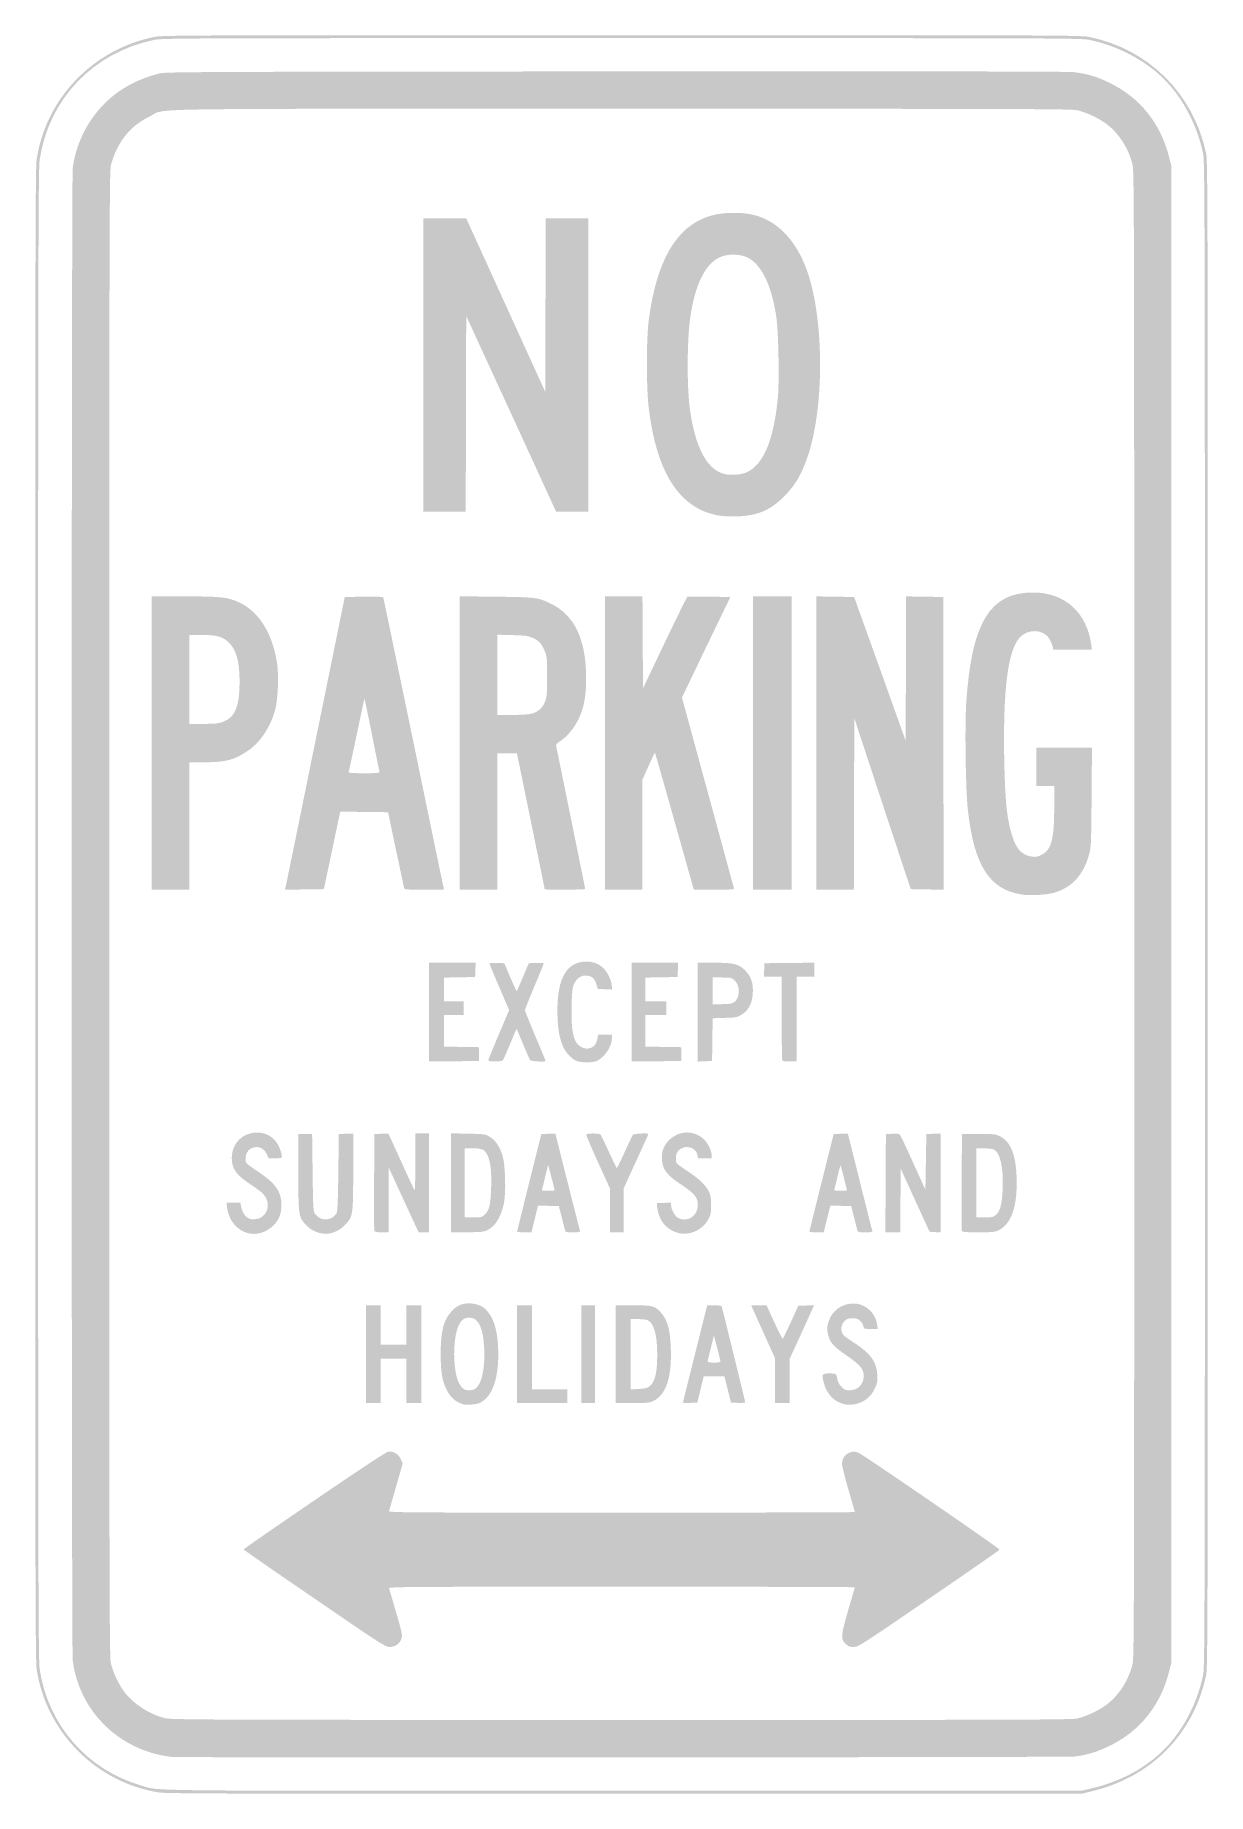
# Model space of a CAD drawing. Header units: inches. Extents: x -6 to 6, y -9 to 9.
import ezdxf

# ---------------------------------------------------------------- set-up
doc = ezdxf.new("R2010")
doc.units = ezdxf.units.IN
doc.header["$MEASUREMENT"] = 0

msp = doc.modelspace()

# ---------------------------------------------------------------- hatches: boundary and pattern name
h = msp.add_hatch(color=7)
edge = h.paths.add_edge_path()
edge.add_spline(control_points=[(-4.732, -8.984), (-5.375, -8.884), (-5.888, -8.367), (-5.985, -7.722), (-5.998, -7.633), (-6, -6.725), (-6, 0), (-6, 6.725), (-5.998, 7.633), (-5.985, 7.722), (-5.891, 8.348), (-5.41, 8.849), (-4.781, 8.977), (-4.696, 8.994), (-4.465, 8.995), (0, 8.995), (4.465, 8.995), (4.696, 8.994), (4.781, 8.977), (5.389, 8.853), (5.847, 8.398), (5.977, 7.788), (5.994, 7.705), (5.995, 7.398), (5.995, 0), (5.995, -7.398), (5.994, -7.705), (5.977, -7.788), (5.848, -8.391), (5.414, -8.83), (4.803, -8.973)], knot_values=[0, 0, 0, 0, 1, 1, 1, 2, 2, 2, 3, 3, 3, 4, 4, 4, 5, 5, 5, 6, 6, 6, 7, 7, 7, 8, 8, 8, 9, 9, 9, 10, 10, 10, 10], degree=3, periodic=0)
edge.add_line((4.803, -8.973), (4.712, -8.995))
edge.add_line((4.712, -8.995), (0.035, -8.996))
edge.add_spline(control_points=[(0.035, -8.996), (-3.925, -8.998), (-4.655, -8.996), (-4.732, -8.984)], knot_values=[0, 0, 0, 0, 1, 1, 1, 1], degree=3, periodic=0)
edge = h.paths.add_edge_path(flags=0)
edge.add_spline(control_points=[(4.803, -8.943), (5.066, -8.881), (5.29, -8.77), (5.48, -8.608), (5.704, -8.416), (5.877, -8.112), (5.946, -7.788), (5.964, -7.705), (5.965, -7.398), (5.965, 0), (5.965, 7.398), (5.964, 7.705), (5.946, 7.788), (5.877, 8.112), (5.704, 8.416), (5.48, 8.608), (5.284, 8.775), (5.039, 8.894), (4.781, 8.947), (4.696, 8.964), (4.465, 8.965), (0, 8.965), (-4.465, 8.965), (-4.696, 8.964), (-4.781, 8.947), (-5.404, 8.82), (-5.861, 8.343), (-5.954, 7.722), (-5.968, 7.633), (-5.97, 6.725), (-5.97, 0), (-5.97, -6.725), (-5.968, -7.633), (-5.954, -7.722), (-5.868, -8.296), (-5.467, -8.754), (-4.912, -8.914), (-4.712, -8.971), (-5.036, -8.968), (0.035, -8.966)], knot_values=[0, 0, 0, 0, 1, 1, 1, 2, 2, 2, 3, 3, 3, 4, 4, 4, 5, 5, 5, 6, 6, 6, 7, 7, 7, 8, 8, 8, 9, 9, 9, 10, 10, 10, 11, 11, 11, 12, 12, 12, 13, 13, 13, 13], degree=3, periodic=0)
edge.add_line((0.035, -8.966), (4.712, -8.964))
edge.add_line((4.712, -8.964), (4.803, -8.943))
h = msp.add_hatch(color=7)
edge = h.paths.add_edge_path()
edge.add_spline(control_points=[(-4.611, -8.62), (-5.139, -8.557), (-5.551, -8.153), (-5.616, -7.634), (-5.63, -7.518), (-5.63, 7.518), (-5.616, 7.634), (-5.585, 7.876), (-5.47, 8.113), (-5.298, 8.288), (-5.146, 8.442), (-4.963, 8.543), (-4.727, 8.604), (-4.667, 8.619), (-4.312, 8.621), (-0.066, 8.624), (3.035, 8.626), (4.56, 8.624), (4.621, 8.617), (4.761, 8.601), (4.863, 8.571), (4.995, 8.505), (5.303, 8.353), (5.511, 8.092), (5.598, 7.751)], knot_values=[0, 0, 0, 0, 1, 1, 1, 2, 2, 2, 3, 3, 3, 4, 4, 4, 5, 5, 5, 6, 6, 6, 7, 7, 7, 8, 8, 8, 8], degree=3, periodic=0)
edge.add_line((5.598, 7.751), (5.621, 7.662))
edge.add_line((5.621, 7.662), (5.621, 0))
edge.add_line((5.621, 0), (5.621, -7.662))
edge.add_line((5.621, -7.662), (5.598, -7.751))
edge.add_spline(control_points=[(5.598, -7.751), (5.511, -8.092), (5.303, -8.353), (4.995, -8.505), (4.869, -8.567), (4.767, -8.599), (4.636, -8.616), (4.566, -8.625), (-4.535, -8.629), (-4.611, -8.62)], knot_values=[0, 0, 0, 0, 1, 1, 1, 2, 2, 2, 3, 3, 3, 3], degree=3, periodic=0)
edge = h.paths.add_edge_path(flags=0)
edge.add_spline(control_points=[(4.658, -8.227), (4.748, -8.209), (4.893, -8.139), (4.972, -8.076), (5.088, -7.984), (5.183, -7.835), (5.222, -7.682), (5.242, -7.603), (5.242, -7.58), (5.242, 0), (5.242, 7.58), (5.242, 7.603), (5.222, 7.682), (5.183, 7.835), (5.088, 7.984), (4.972, 8.076), (4.893, 8.139), (4.748, 8.209), (4.658, 8.227), (4.593, 8.241), (4.034, 8.242), (-0.001, 8.242), (-5.138, 8.242), (-4.65, 8.25), (-4.823, 8.166), (-4.985, 8.088), (-5.096, 7.975), (-5.172, 7.813), (-5.193, 7.769), (-5.217, 7.7), (-5.226, 7.66), (-5.241, 7.593), (-5.242, 6.929), (-5.242, 0), (-5.242, -6.929), (-5.241, -7.593), (-5.226, -7.66), (-5.205, -7.753), (-5.147, -7.877), (-5.087, -7.956), (-4.994, -8.079), (-4.831, -8.184), (-4.675, -8.223), (-4.604, -8.24), (-4.393, -8.241), (-0.008, -8.242), (4.035, -8.242), (4.593, -8.241), (4.658, -8.227)], knot_values=[0, 0, 0, 0, 1, 1, 1, 2, 2, 2, 3, 3, 3, 4, 4, 4, 5, 5, 5, 6, 6, 6, 7, 7, 7, 8, 8, 8, 9, 9, 9, 10, 10, 10, 11, 11, 11, 12, 12, 12, 13, 13, 13, 14, 14, 14, 15, 15, 15, 16, 16, 16, 16], degree=3, periodic=0)
for points in [[(-2.03, 5.621), (-2.03, 7.121), (-1.811, 7.121), (-1.591, 7.121), (-1.187, 6.234), (-0.783, 5.347), (-0.78, 6.234), (-0.778, 7.121), (-0.561, 7.121), (-0.343, 7.121), (-0.343, 5.621), (-0.343, 4.121), (-0.508, 4.121), (-0.672, 4.121), (-1.131, 5.122), (-1.591, 6.122), (-1.593, 5.122), (-1.596, 4.121), (-1.813, 4.121), (-2.03, 4.121), (-2.03, 5.621)], [(1.343, 1.753), (1.343, 3.253), (1.54, 3.253), (1.737, 3.253), (1.737, 1.753), (1.737, 0.253), (1.54, 0.253), (1.343, 0.253), (1.343, 1.753)], [(1.99, 1.753), (1.99, 3.253), (2.183, 3.25), (2.377, 3.247), (2.641, 2.512), (2.904, 1.776), (2.907, 2.515), (2.909, 3.253), (3.099, 3.25), (3.288, 3.247), (3.29, 1.75), (3.293, 0.252), (3.124, 0.255), (2.956, 0.258), (2.667, 1.132), (2.379, 2.007), (2.376, 1.13), (2.374, 0.253), (2.182, 0.253), (1.99, 0.253), (1.99, 1.753)], [(-1.97, -1), (-1.97, -0.495), (-1.732, -0.495), (-1.494, -0.495), (-1.497, -0.568), (-1.5, -0.641), (-1.659, -0.644), (-1.818, -0.647), (-1.818, -0.768), (-1.818, -0.889), (-1.717, -0.889), (-1.616, -0.889), (-1.616, -0.96), (-1.616, -1.03), (-1.717, -1.03), (-1.818, -1.03), (-1.818, -1.192), (-1.818, -1.353), (-1.639, -1.356), (-1.46, -1.359), (-1.46, -1.429), (-1.46, -1.5), (-1.715, -1.503), (-1.97, -1.505), (-1.97, -1)], [(0.101, -1), (0.101, -0.495), (0.339, -0.495), (0.577, -0.495), (0.574, -0.568), (0.571, -0.641), (0.407, -0.644), (0.242, -0.647), (0.242, -0.768), (0.242, -0.889), (0.348, -0.889), (0.455, -0.889), (0.455, -0.96), (0.455, -1.03), (0.348, -1.03), (0.242, -1.03), (0.242, -1.192), (0.242, -1.353), (0.427, -1.356), (0.611, -1.359), (0.611, -1.429), (0.611, -1.5), (0.356, -1.503), (0.101, -1.505), (0.101, -1)], [(-2.616, -4.5), (-2.616, -4), (-2.54, -4), (-2.465, -4), (-2.465, -4.202), (-2.465, -4.404), (-2.333, -4.404), (-2.202, -4.404), (-2.202, -4.202), (-2.202, -4), (-2.126, -4), (-2.051, -4), (-2.051, -4.5), (-2.051, -5), (-2.126, -5), (-2.202, -5), (-2.202, -4.773), (-2.202, -4.545), (-2.333, -4.545), (-2.465, -4.545), (-2.465, -4.773), (-2.465, -5), (-2.54, -5), (-2.616, -5), (-2.616, -4.5)], [(-1.071, -4.5), (-1.071, -4), (-0.995, -4), (-0.919, -4), (-0.919, -4.429), (-0.919, -4.859), (-0.737, -4.859), (-0.556, -4.859), (-0.556, -4.929), (-0.556, -5), (-0.813, -5), (-1.071, -5), (-1.071, -4.5)], [(-0.414, -4.5), (-0.414, -4), (-0.343, -4), (-0.273, -4), (-0.273, -4.5), (-0.273, -5), (-0.343, -5), (-0.414, -5), (-0.414, -4.5)]]:
    msp.add_hatch(color=7).paths.add_polyline_path(points)
h = msp.add_hatch(color=7)
edge = h.paths.add_edge_path()
edge.add_spline(control_points=[(0.942, 4.091), (0.844, 4.117), (0.788, 4.142), (0.712, 4.196), (0.479, 4.363), (0.337, 4.684), (0.276, 5.182), (0.251, 5.389), (0.251, 5.877), (0.276, 6.076), (0.353, 6.679), (0.554, 7.03), (0.885, 7.14), (1.016, 7.184), (1.215, 7.19), (1.353, 7.155), (1.574, 7.1), (1.755, 6.925), (1.868, 6.657), (2.08, 6.158), (2.083, 5.121), (1.874, 4.608), (1.814, 4.46), (1.76, 4.376), (1.662, 4.277), (1.511, 4.125), (1.373, 4.071), (1.136, 4.071), (1.051, 4.072), (0.994, 4.077), (0.942, 4.091)], knot_values=[0, 0, 0, 0, 1, 1, 1, 2, 2, 2, 3, 3, 3, 4, 4, 4, 5, 5, 5, 6, 6, 6, 7, 7, 7, 8, 8, 8, 9, 9, 9, 10, 10, 10, 10], degree=3, periodic=0)
edge = h.paths.add_edge_path(flags=0)
edge.add_spline(control_points=[(1.289, 4.528), (1.455, 4.613), (1.556, 4.862), (1.597, 5.287), (1.613, 5.454), (1.603, 5.97), (1.581, 6.114), (1.531, 6.445), (1.427, 6.654), (1.28, 6.723), (1.205, 6.758), (1.078, 6.758), (1.003, 6.723), (0.854, 6.654), (0.751, 6.445), (0.702, 6.115), (0.668, 5.883), (0.665, 5.407), (0.697, 5.171), (0.747, 4.798), (0.862, 4.569), (1.027, 4.512), (1.101, 4.486), (1.222, 4.494), (1.289, 4.528)], knot_values=[0, 0, 0, 0, 1, 1, 1, 2, 2, 2, 3, 3, 3, 4, 4, 4, 5, 5, 5, 6, 6, 6, 7, 7, 7, 8, 8, 8, 8], degree=3, periodic=0)
h = msp.add_hatch(color=7)
edge = h.paths.add_edge_path()
edge.add_line((-4.808, 1.753), (-4.808, 3.253))
edge.add_line((-4.808, 3.253), (-4.471, 3.253))
edge.add_spline(control_points=[(-4.471, 3.253), (-4.087, 3.253), (-4.025, 3.245), (-3.902, 3.186), (-3.707, 3.092), (-3.569, 2.866), (-3.525, 2.565), (-3.507, 2.44), (-3.517, 2.2), (-3.544, 2.097), (-3.59, 1.924), (-3.691, 1.768), (-3.811, 1.683), (-3.955, 1.581), (-4.047, 1.556), (-4.269, 1.556)], knot_values=[0, 0, 0, 0, 1, 1, 1, 2, 2, 2, 3, 3, 3, 4, 4, 4, 5, 5, 5, 5], degree=3, periodic=0)
edge.add_line((-4.269, 1.556), (-4.424, 1.556))
edge.add_line((-4.424, 1.556), (-4.424, 0.904))
edge.add_line((-4.424, 0.904), (-4.424, 0.253))
edge.add_line((-4.424, 0.253), (-4.616, 0.253))
edge.add_line((-4.616, 0.253), (-4.808, 0.253))
edge.add_line((-4.808, 0.253), (-4.808, 1.753))
edge = h.paths.add_edge_path(flags=0)
edge.add_spline(control_points=[(-4.078, 1.97), (-3.955, 2.016), (-3.91, 2.124), (-3.909, 2.376), (-3.909, 2.594), (-3.943, 2.713), (-4.029, 2.79), (-4.087, 2.843), (-4.15, 2.859), (-4.3, 2.859)], knot_values=[0, 0, 0, 0, 1, 1, 1, 2, 2, 2, 3, 3, 3, 3], degree=3, periodic=0)
edge.add_line((-4.3, 2.859), (-4.424, 2.859))
edge.add_line((-4.424, 2.859), (-4.424, 2.404))
edge.add_line((-4.424, 2.404), (-4.424, 1.949))
edge.add_line((-4.424, 1.949), (-4.278, 1.949))
edge.add_spline(control_points=[(-4.278, 1.949), (-4.157, 1.949), (-4.123, 1.953), (-4.078, 1.97)], knot_values=[0, 0, 0, 0, 1, 1, 1, 1], degree=3, periodic=0)
h = msp.add_hatch(color=7)
edge = h.paths.add_edge_path()
edge.add_spline(control_points=[(-3.439, 0.277), (-3.435, 0.291), (-3.297, 0.965), (-3.133, 1.775)], knot_values=[0, 0, 0, 0, 1, 1, 1, 1], degree=3, periodic=0)
edge.add_line((-3.133, 1.775), (-2.833, 3.247))
edge.add_line((-2.833, 3.247), (-2.639, 3.25))
edge.add_spline(control_points=[(-2.639, 3.25), (-2.488, 3.252), (-2.443, 3.25), (-2.439, 3.24), (-2.436, 3.233), (-2.298, 2.568), (-2.131, 1.763), (-1.965, 0.957), (-1.826, 0.288), (-1.823, 0.275)], knot_values=[0, 0, 0, 0, 1, 1, 1, 2, 2, 2, 3, 3, 3, 3], degree=3, periodic=0)
edge.add_line((-1.823, 0.275), (-1.818, 0.253))
edge.add_line((-1.818, 0.253), (-2.02, 0.253))
edge.add_spline(control_points=[(-2.02, 0.253), (-2.221, 0.253), (-2.222, 0.253), (-2.227, 0.275), (-2.23, 0.288), (-2.268, 0.466), (-2.312, 0.672)], knot_values=[0, 0, 0, 0, 1, 1, 1, 2, 2, 2, 2], degree=3, periodic=0)
edge.add_line((-2.312, 0.672), (-2.39, 1.045))
edge.add_line((-2.39, 1.045), (-2.634, 1.048))
edge.add_line((-2.634, 1.048), (-2.878, 1.051))
edge.add_line((-2.878, 1.051), (-2.884, 1.028))
edge.add_spline(control_points=[(-2.884, 1.028), (-2.887, 1.015), (-2.925, 0.837), (-2.968, 0.631)], knot_values=[0, 0, 0, 0, 1, 1, 1, 1], degree=3, periodic=0)
edge.add_line((-2.968, 0.631), (-3.047, 0.258))
edge.add_line((-3.047, 0.258), (-3.246, 0.255))
edge.add_line((-3.246, 0.255), (-3.445, 0.252))
edge.add_line((-3.445, 0.252), (-3.439, 0.277))
edge = h.paths.add_edge_path(flags=0)
edge.add_spline(control_points=[(-2.479, 1.462), (-2.481, 1.472), (-2.517, 1.645), (-2.557, 1.848), (-2.597, 2.05), (-2.631, 2.212), (-2.633, 2.206), (-2.634, 2.201), (-2.67, 2.033), (-2.712, 1.833), (-2.754, 1.633), (-2.791, 1.464), (-2.793, 1.457), (-2.796, 1.447), (-2.76, 1.444), (-2.635, 1.444), (-2.486, 1.444), (-2.474, 1.446), (-2.479, 1.462)], knot_values=[0, 0, 0, 0, 1, 1, 1, 2, 2, 2, 3, 3, 3, 4, 4, 4, 5, 5, 5, 6, 6, 6, 6], degree=3, periodic=0)
h = msp.add_hatch(color=7)
edge = h.paths.add_edge_path()
edge.add_line((-1.657, 1.753), (-1.657, 3.254))
edge.add_line((-1.657, 3.254), (-1.285, 3.25))
edge.add_spline(control_points=[(-1.285, 3.25), (-0.875, 3.245), (-0.857, 3.243), (-0.72, 3.176), (-0.482, 3.06), (-0.363, 2.806), (-0.364, 2.415), (-0.364, 2.228), (-0.387, 2.11), (-0.444, 1.993), (-0.49, 1.901), (-0.563, 1.814), (-0.631, 1.771), (-0.665, 1.75), (-0.675, 1.738), (-0.671, 1.722), (-0.66, 1.675), (-0.374, 0.267), (-0.374, 0.26), (-0.374, 0.256), (-0.467, 0.253), (-0.581, 0.253), (-0.695, 0.253), (-0.788, 0.254), (-0.788, 0.256), (-0.788, 0.261), (-1.045, 1.518), (-1.061, 1.593)], knot_values=[0, 0, 0, 0, 1, 1, 1, 2, 2, 2, 3, 3, 3, 4, 4, 4, 5, 5, 5, 6, 6, 6, 7, 7, 7, 8, 8, 8, 9, 9, 9, 9], degree=3, periodic=0)
edge.add_line((-1.061, 1.593), (-1.072, 1.646))
edge.add_line((-1.072, 1.646), (-1.173, 1.646))
edge.add_line((-1.173, 1.646), (-1.273, 1.646))
edge.add_line((-1.273, 1.646), (-1.273, 0.949))
edge.add_line((-1.273, 0.949), (-1.273, 0.253))
edge.add_line((-1.273, 0.253), (-1.465, 0.253))
edge.add_line((-1.465, 0.253), (-1.657, 0.253))
edge.add_line((-1.657, 0.253), (-1.657, 1.753))
edge = h.paths.add_edge_path(flags=0)
edge.add_spline(control_points=[(-0.929, 2.052), (-0.859, 2.066), (-0.805, 2.115), (-0.781, 2.185), (-0.766, 2.229), (-0.763, 2.27), (-0.763, 2.434), (-0.763, 2.616), (-0.765, 2.636), (-0.786, 2.69), (-0.817, 2.767), (-0.847, 2.801), (-0.911, 2.829), (-0.957, 2.849), (-0.986, 2.853), (-1.119, 2.857)], knot_values=[0, 0, 0, 0, 1, 1, 1, 2, 2, 2, 3, 3, 3, 4, 4, 4, 5, 5, 5, 5], degree=3, periodic=0)
edge.add_line((-1.119, 2.857), (-1.273, 2.861))
edge.add_line((-1.273, 2.861), (-1.273, 2.451))
edge.add_line((-1.273, 2.451), (-1.273, 2.04))
edge.add_line((-1.273, 2.04), (-1.127, 2.04))
edge.add_spline(control_points=[(-1.127, 2.04), (-1.046, 2.04), (-0.957, 2.045), (-0.929, 2.052)], knot_values=[0, 0, 0, 0, 1, 1, 1, 1], degree=3, periodic=0)
h = msp.add_hatch(color=7)
edge = h.paths.add_edge_path()
edge.add_line((-0.172, 1.753), (-0.172, 3.253))
edge.add_line((-0.172, 3.253), (0.02, 3.253))
edge.add_line((0.02, 3.253), (0.212, 3.253))
edge.add_line((0.212, 3.253), (0.215, 2.782))
edge.add_line((0.215, 2.782), (0.217, 2.312))
edge.add_line((0.217, 2.312), (0.439, 2.778))
edge.add_spline(control_points=[(0.439, 2.778), (0.562, 3.035), (0.666, 3.247), (0.672, 3.249), (0.678, 3.251), (0.779, 3.252), (0.896, 3.25)], knot_values=[0, 0, 0, 0, 1, 1, 1, 2, 2, 2, 2], degree=3, periodic=0)
edge.add_line((0.896, 3.25), (1.111, 3.247))
edge.add_line((1.111, 3.247), (0.863, 2.733))
edge.add_line((0.863, 2.733), (0.616, 2.218))
edge.add_line((0.616, 2.218), (0.879, 1.253))
edge.add_spline(control_points=[(0.879, 1.253), (1.024, 0.722), (1.144, 0.28), (1.147, 0.27), (1.152, 0.254), (1.138, 0.253), (0.946, 0.253)], knot_values=[0, 0, 0, 0, 1, 1, 1, 2, 2, 2, 2], degree=3, periodic=0)
edge.add_line((0.946, 0.253), (0.739, 0.253))
edge.add_line((0.739, 0.253), (0.728, 0.285))
edge.add_spline(control_points=[(0.728, 0.285), (0.723, 0.303), (0.634, 0.618), (0.531, 0.984), (0.428, 1.35), (0.342, 1.651), (0.34, 1.653), (0.338, 1.655), (0.309, 1.594), (0.274, 1.518)], knot_values=[0, 0, 0, 0, 1, 1, 1, 2, 2, 2, 3, 3, 3, 3], degree=3, periodic=0)
edge.add_line((0.274, 1.518), (0.212, 1.379))
edge.add_line((0.212, 1.379), (0.212, 0.816))
edge.add_line((0.212, 0.816), (0.212, 0.253))
edge.add_line((0.212, 0.253), (0.02, 0.253))
edge.add_line((0.02, 0.253), (-0.172, 0.253))
edge.add_line((-0.172, 0.253), (-0.172, 1.753))
h = msp.add_hatch(color=7)
edge = h.paths.add_edge_path()
edge.add_spline(control_points=[(4.092, 0.203), (3.76, 0.254), (3.604, 0.498), (3.54, 1.071), (3.518, 1.269), (3.508, 1.925), (3.524, 2.168), (3.579, 2.986), (3.764, 3.293), (4.207, 3.293), (4.533, 3.293), (4.759, 3.089), (4.803, 2.755)], knot_values=[0, 0, 0, 0, 1, 1, 1, 2, 2, 2, 3, 3, 3, 4, 4, 4, 4], degree=3, periodic=0)
edge.add_line((4.803, 2.755), (4.809, 2.707))
edge.add_line((4.809, 2.707), (4.612, 2.707))
edge.add_line((4.612, 2.707), (4.415, 2.707))
edge.add_line((4.415, 2.707), (4.409, 2.735))
edge.add_spline(control_points=[(4.409, 2.735), (4.406, 2.75), (4.393, 2.783), (4.381, 2.808), (4.326, 2.919), (4.153, 2.93), (4.066, 2.827), (3.95, 2.689), (3.901, 2.305), (3.912, 1.616), (3.92, 1.165), (3.939, 0.976), (3.995, 0.799), (4.037, 0.666), (4.097, 0.604), (4.194, 0.591), (4.234, 0.585), (4.251, 0.588), (4.291, 0.608), (4.397, 0.66), (4.423, 0.761), (4.424, 1.114)], knot_values=[0, 0, 0, 0, 1, 1, 1, 2, 2, 2, 3, 3, 3, 4, 4, 4, 5, 5, 5, 6, 6, 6, 7, 7, 7, 7], degree=3, periodic=0)
edge.add_line((4.424, 1.114), (4.424, 1.313))
edge.add_line((4.424, 1.313), (4.333, 1.313))
edge.add_line((4.333, 1.313), (4.242, 1.313))
edge.add_line((4.242, 1.313), (4.242, 1.51))
edge.add_line((4.242, 1.51), (4.242, 1.707))
edge.add_line((4.242, 1.707), (4.526, 1.707))
edge.add_line((4.526, 1.707), (4.81, 1.707))
edge.add_line((4.81, 1.707), (4.806, 1.199))
edge.add_spline(control_points=[(4.806, 1.199), (4.802, 0.715), (4.801, 0.688), (4.78, 0.611), (4.721, 0.397), (4.598, 0.267), (4.409, 0.218), (4.33, 0.198), (4.174, 0.19), (4.092, 0.203)], knot_values=[0, 0, 0, 0, 1, 1, 1, 2, 2, 2, 3, 3, 3, 3], degree=3, periodic=0)
h = msp.add_hatch(color=7)
edge = h.paths.add_edge_path()
edge.add_spline(control_points=[(-1.364, -1.492), (-1.364, -1.485), (-1.316, -1.367), (-1.258, -1.23)], knot_values=[0, 0, 0, 0, 1, 1, 1, 1], degree=3, periodic=0)
edge.add_line((-1.258, -1.23), (-1.152, -0.979))
edge.add_line((-1.152, -0.979), (-1.253, -0.745))
edge.add_spline(control_points=[(-1.253, -0.745), (-1.308, -0.616), (-1.354, -0.507), (-1.354, -0.502), (-1.354, -0.498), (-1.319, -0.495), (-1.277, -0.497)], knot_values=[0, 0, 0, 0, 1, 1, 1, 2, 2, 2, 2], degree=3, periodic=0)
edge.add_line((-1.277, -0.497), (-1.201, -0.5))
edge.add_line((-1.201, -0.5), (-1.14, -0.644))
edge.add_spline(control_points=[(-1.14, -0.644), (-1.106, -0.724), (-1.076, -0.787), (-1.074, -0.784), (-1.071, -0.782), (-1.043, -0.717), (-1.01, -0.64)], knot_values=[0, 0, 0, 0, 1, 1, 1, 2, 2, 2, 2], degree=3, periodic=0)
edge.add_line((-1.01, -0.64), (-0.951, -0.5))
edge.add_line((-0.951, -0.5), (-0.875, -0.497))
edge.add_spline(control_points=[(-0.875, -0.497), (-0.832, -0.495), (-0.798, -0.498), (-0.798, -0.502), (-0.798, -0.506), (-0.841, -0.613), (-0.894, -0.738), (-0.947, -0.864), (-0.99, -0.973), (-0.99, -0.981), (-0.99, -0.989), (-0.942, -1.108), (-0.884, -1.246), (-0.825, -1.384), (-0.778, -1.499), (-0.778, -1.501), (-0.778, -1.512), (-0.928, -1.504), (-0.936, -1.492), (-0.942, -1.485), (-0.975, -1.41), (-1.01, -1.326), (-1.045, -1.241), (-1.074, -1.172), (-1.076, -1.172), (-1.077, -1.172), (-1.107, -1.241), (-1.142, -1.326), (-1.177, -1.41), (-1.21, -1.485), (-1.215, -1.492), (-1.221, -1.5), (-1.25, -1.505), (-1.294, -1.505), (-1.343, -1.505), (-1.364, -1.501), (-1.364, -1.492)], knot_values=[0, 0, 0, 0, 1, 1, 1, 2, 2, 2, 3, 3, 3, 4, 4, 4, 5, 5, 5, 6, 6, 6, 7, 7, 7, 8, 8, 8, 9, 9, 9, 10, 10, 10, 11, 11, 11, 12, 12, 12, 12], degree=3, periodic=0)
h = msp.add_hatch(color=7)
edge = h.paths.add_edge_path()
edge.add_spline(control_points=[(-0.45, -1.504), (-0.502, -1.489), (-0.57, -1.422), (-0.6, -1.354), (-0.64, -1.264), (-0.657, -1.157), (-0.658, -0.99), (-0.659, -0.647), (-0.561, -0.482), (-0.357, -0.483), (-0.246, -0.484), (-0.163, -0.545), (-0.12, -0.658), (-0.109, -0.685), (-0.101, -0.721), (-0.101, -0.738)], knot_values=[0, 0, 0, 0, 1, 1, 1, 2, 2, 2, 3, 3, 3, 4, 4, 4, 5, 5, 5, 5], degree=3, periodic=0)
edge.add_line((-0.101, -0.738), (-0.101, -0.769))
edge.add_line((-0.101, -0.769), (-0.173, -0.766))
edge.add_line((-0.173, -0.766), (-0.245, -0.763))
edge.add_line((-0.245, -0.763), (-0.259, -0.715))
edge.add_spline(control_points=[(-0.259, -0.715), (-0.277, -0.655), (-0.312, -0.626), (-0.369, -0.626), (-0.423, -0.626), (-0.465, -0.658), (-0.491, -0.72), (-0.505, -0.754), (-0.51, -0.798), (-0.513, -0.943), (-0.519, -1.196), (-0.494, -1.31), (-0.422, -1.353), (-0.345, -1.4), (-0.263, -1.363), (-0.249, -1.275)], knot_values=[0, 0, 0, 0, 1, 1, 1, 2, 2, 2, 3, 3, 3, 4, 4, 4, 5, 5, 5, 5], degree=3, periodic=0)
edge.add_line((-0.249, -1.275), (-0.242, -1.232))
edge.add_line((-0.242, -1.232), (-0.172, -1.232))
edge.add_line((-0.172, -1.232), (-0.101, -1.232))
edge.add_line((-0.101, -1.232), (-0.101, -1.27))
edge.add_spline(control_points=[(-0.101, -1.27), (-0.101, -1.354), (-0.179, -1.468), (-0.26, -1.502), (-0.296, -1.517), (-0.402, -1.518), (-0.45, -1.504)], knot_values=[0, 0, 0, 0, 1, 1, 1, 2, 2, 2, 2], degree=3, periodic=0)
h = msp.add_hatch(color=7)
edge = h.paths.add_edge_path()
edge.add_line((0.778, -1), (0.778, -0.495))
edge.add_line((0.778, -0.495), (0.943, -0.495))
edge.add_spline(control_points=[(0.943, -0.495), (1.151, -0.495), (1.197, -0.507), (1.265, -0.576), (1.326, -0.64), (1.348, -0.71), (1.34, -0.816), (1.333, -0.913), (1.296, -0.983), (1.227, -1.025), (1.181, -1.054), (1.172, -1.056), (1.054, -1.059)], knot_values=[0, 0, 0, 0, 1, 1, 1, 2, 2, 2, 3, 3, 3, 4, 4, 4, 4], degree=3, periodic=0)
edge.add_line((1.054, -1.059), (0.93, -1.063))
edge.add_line((0.93, -1.063), (0.927, -1.281))
edge.add_line((0.927, -1.281), (0.924, -1.5))
edge.add_line((0.924, -1.5), (0.851, -1.503))
edge.add_line((0.851, -1.503), (0.778, -1.506))
edge.add_line((0.778, -1.506), (0.778, -1))
edge = h.paths.add_edge_path(flags=0)
edge.add_spline(control_points=[(1.14, -0.905), (1.212, -0.868), (1.218, -0.729), (1.151, -0.672), (1.122, -0.649), (1.112, -0.646), (1.024, -0.646)], knot_values=[0, 0, 0, 0, 1, 1, 1, 2, 2, 2, 2], degree=3, periodic=0)
edge.add_line((1.024, -0.646), (0.929, -0.646))
edge.add_line((0.929, -0.646), (0.929, -0.783))
edge.add_line((0.929, -0.783), (0.929, -0.919))
edge.add_line((0.929, -0.919), (1.021, -0.919))
edge.add_spline(control_points=[(1.021, -0.919), (1.081, -0.919), (1.122, -0.914), (1.14, -0.905)], knot_values=[0, 0, 0, 0, 1, 1, 1, 1], degree=3, periodic=0)
h = msp.add_hatch(color=7)
edge = h.paths.add_edge_path()
edge.add_spline(control_points=[(1.643, -1.498), (1.639, -1.495), (1.636, -1.299), (1.636, -1.064)], knot_values=[0, 0, 0, 0, 1, 1, 1, 1], degree=3, periodic=0)
edge.add_line((1.636, -1.064), (1.636, -0.636))
edge.add_line((1.636, -0.636), (1.545, -0.636))
edge.add_line((1.545, -0.636), (1.454, -0.636))
edge.add_line((1.454, -0.636), (1.457, -0.568))
edge.add_line((1.457, -0.568), (1.46, -0.5))
edge.add_line((1.46, -0.5), (1.715, -0.497))
edge.add_line((1.715, -0.497), (1.97, -0.495))
edge.add_line((1.97, -0.495), (1.97, -0.565))
edge.add_line((1.97, -0.565), (1.97, -0.636))
edge.add_line((1.97, -0.636), (1.879, -0.636))
edge.add_line((1.879, -0.636), (1.788, -0.636))
edge.add_line((1.788, -0.636), (1.788, -1.071))
edge.add_line((1.788, -1.071), (1.788, -1.505))
edge.add_line((1.788, -1.505), (1.719, -1.505))
edge.add_spline(control_points=[(1.719, -1.505), (1.681, -1.505), (1.647, -1.502), (1.643, -1.498)], knot_values=[0, 0, 0, 0, 1, 1, 1, 1], degree=3, periodic=0)
h = msp.add_hatch(color=7)
edge = h.paths.add_edge_path()
edge.add_spline(control_points=[(-3.821, -3.262), (-3.936, -3.234), (-4.022, -3.129), (-4.037, -3)], knot_values=[0, 0, 0, 0, 1, 1, 1, 1], degree=3, periodic=0)
edge.add_line((-4.037, -3), (-4.043, -2.949))
edge.add_line((-4.043, -2.949), (-3.972, -2.949))
edge.add_line((-3.972, -2.949), (-3.901, -2.949))
edge.add_line((-3.901, -2.949), (-3.894, -2.987))
edge.add_spline(control_points=[(-3.894, -2.987), (-3.878, -3.071), (-3.831, -3.121), (-3.766, -3.121), (-3.63, -3.121), (-3.57, -2.96), (-3.669, -2.859), (-3.687, -2.841), (-3.746, -2.796), (-3.8, -2.761), (-3.945, -2.665), (-3.989, -2.602), (-3.989, -2.49), (-3.989, -2.344), (-3.878, -2.232), (-3.732, -2.232), (-3.615, -2.232), (-3.524, -2.302), (-3.49, -2.418), (-3.467, -2.496), (-3.466, -2.495), (-3.544, -2.495)], knot_values=[0, 0, 0, 0, 1, 1, 1, 2, 2, 2, 3, 3, 3, 4, 4, 4, 5, 5, 5, 6, 6, 6, 7, 7, 7, 7], degree=3, periodic=0)
edge.add_line((-3.544, -2.495), (-3.613, -2.495))
edge.add_line((-3.613, -2.495), (-3.629, -2.456))
edge.add_spline(control_points=[(-3.629, -2.456), (-3.676, -2.336), (-3.848, -2.366), (-3.848, -2.494), (-3.848, -2.51), (-3.846, -2.531), (-3.842, -2.54), (-3.839, -2.549), (-3.785, -2.59), (-3.722, -2.631), (-3.541, -2.751), (-3.482, -2.834), (-3.481, -2.97), (-3.48, -3.064), (-3.508, -3.133), (-3.571, -3.191), (-3.642, -3.256), (-3.736, -3.283), (-3.821, -3.262)], knot_values=[0, 0, 0, 0, 1, 1, 1, 2, 2, 2, 3, 3, 3, 4, 4, 4, 5, 5, 5, 6, 6, 6, 6], degree=3, periodic=0)
h = msp.add_hatch(color=7)
edge = h.paths.add_edge_path()
edge.add_spline(control_points=[(-3.083, -3.262), (-3.146, -3.247), (-3.197, -3.216), (-3.24, -3.167), (-3.306, -3.092), (-3.308, -3.075), (-3.308, -2.636)], knot_values=[0, 0, 0, 0, 1, 1, 1, 2, 2, 2, 2], degree=3, periodic=0)
edge.add_line((-3.308, -2.636), (-3.308, -2.247))
edge.add_line((-3.308, -2.247), (-3.237, -2.247))
edge.add_line((-3.237, -2.247), (-3.167, -2.247))
edge.add_line((-3.167, -2.247), (-3.162, -2.643))
edge.add_spline(control_points=[(-3.162, -2.643), (-3.157, -3.025), (-3.156, -3.04), (-3.135, -3.067), (-3.078, -3.144), (-2.963, -3.139), (-2.917, -3.057), (-2.907, -3.041), (-2.903, -2.929), (-2.899, -2.641)], knot_values=[0, 0, 0, 0, 1, 1, 1, 2, 2, 2, 3, 3, 3, 3], degree=3, periodic=0)
edge.add_line((-2.899, -2.641), (-2.894, -2.247))
edge.add_line((-2.894, -2.247), (-2.821, -2.245))
edge.add_line((-2.821, -2.245), (-2.747, -2.242))
edge.add_line((-2.747, -2.242), (-2.747, -2.629))
edge.add_spline(control_points=[(-2.747, -2.629), (-2.747, -3.074), (-2.749, -3.087), (-2.823, -3.17), (-2.894, -3.248), (-2.994, -3.284), (-3.083, -3.262)], knot_values=[0, 0, 0, 0, 1, 1, 1, 2, 2, 2, 2], degree=3, periodic=0)
h = msp.add_hatch(color=7)
edge = h.paths.add_edge_path()
edge.add_spline(control_points=[(-2.531, -3.24), (-2.533, -3.233), (-2.534, -3.007), (-2.533, -2.737)], knot_values=[0, 0, 0, 0, 1, 1, 1, 1], degree=3, periodic=0)
edge.add_line((-2.533, -2.737), (-2.53, -2.247))
edge.add_line((-2.53, -2.247), (-2.459, -2.245))
edge.add_line((-2.459, -2.245), (-2.387, -2.242))
edge.add_line((-2.387, -2.242), (-2.257, -2.527))
edge.add_spline(control_points=[(-2.257, -2.527), (-2.186, -2.685), (-2.124, -2.817), (-2.119, -2.823), (-2.115, -2.828), (-2.111, -2.7), (-2.111, -2.537)], knot_values=[0, 0, 0, 0, 1, 1, 1, 2, 2, 2, 2], degree=3, periodic=0)
edge.add_line((-2.111, -2.537), (-2.111, -2.242))
edge.add_line((-2.111, -2.242), (-2.04, -2.242))
edge.add_line((-2.04, -2.242), (-1.97, -2.242))
edge.add_line((-1.97, -2.242), (-1.97, -2.747))
edge.add_line((-1.97, -2.747), (-1.97, -3.253))
edge.add_line((-1.97, -3.253), (-2.024, -3.253))
edge.add_line((-2.024, -3.253), (-2.078, -3.253))
edge.add_line((-2.078, -3.253), (-2.231, -2.922))
edge.add_line((-2.231, -2.922), (-2.383, -2.591))
edge.add_line((-2.383, -2.591), (-2.384, -2.922))
edge.add_line((-2.384, -2.922), (-2.384, -3.253))
edge.add_line((-2.384, -3.253), (-2.455, -3.253))
edge.add_spline(control_points=[(-2.455, -3.253), (-2.502, -3.253), (-2.527, -3.248), (-2.531, -3.24)], knot_values=[0, 0, 0, 0, 1, 1, 1, 1], degree=3, periodic=0)
h = msp.add_hatch(color=7)
edge = h.paths.add_edge_path()
edge.add_line((-1.747, -2.746), (-1.747, -2.24))
edge.add_line((-1.747, -2.24), (-1.573, -2.244))
edge.add_spline(control_points=[(-1.573, -2.244), (-1.403, -2.247), (-1.398, -2.248), (-1.35, -2.276), (-1.293, -2.31), (-1.251, -2.371), (-1.22, -2.465), (-1.191, -2.555), (-1.182, -2.847), (-1.206, -2.958), (-1.236, -3.1), (-1.295, -3.195), (-1.379, -3.233), (-1.413, -3.249), (-1.445, -3.252), (-1.583, -3.252)], knot_values=[0, 0, 0, 0, 1, 1, 1, 2, 2, 2, 3, 3, 3, 4, 4, 4, 5, 5, 5, 5], degree=3, periodic=0)
edge.add_line((-1.583, -3.252), (-1.747, -3.253))
edge.add_line((-1.747, -3.253), (-1.747, -2.746))
edge = h.paths.add_edge_path(flags=0)
edge.add_spline(control_points=[(-1.399, -3.068), (-1.353, -3.022), (-1.343, -2.978), (-1.336, -2.803), (-1.33, -2.635), (-1.342, -2.526), (-1.374, -2.464), (-1.404, -2.404), (-1.427, -2.394), (-1.522, -2.394)], knot_values=[0, 0, 0, 0, 1, 1, 1, 2, 2, 2, 3, 3, 3, 3], degree=3, periodic=0)
edge.add_line((-1.522, -2.394), (-1.606, -2.394))
edge.add_line((-1.606, -2.394), (-1.606, -2.747))
edge.add_line((-1.606, -2.747), (-1.606, -3.101))
edge.add_line((-1.606, -3.101), (-1.519, -3.101))
edge.add_spline(control_points=[(-1.519, -3.101), (-1.434, -3.101), (-1.432, -3.1), (-1.399, -3.068)], knot_values=[0, 0, 0, 0, 1, 1, 1, 1], degree=3, periodic=0)
h = msp.add_hatch(color=7)
edge = h.paths.add_edge_path()
edge.add_spline(control_points=[(-1.07, -3.245), (-1.07, -3.241), (-1.014, -3.015), (-0.946, -2.742)], knot_values=[0, 0, 0, 0, 1, 1, 1, 1], degree=3, periodic=0)
edge.add_line((-0.946, -2.742), (-0.822, -2.247))
edge.add_line((-0.822, -2.247), (-0.749, -2.245))
edge.add_spline(control_points=[(-0.749, -2.245), (-0.709, -2.243), (-0.677, -2.244), (-0.677, -2.248), (-0.677, -2.254), (-0.439, -3.196), (-0.428, -3.235), (-0.423, -3.251), (-0.431, -3.253), (-0.499, -3.253), (-0.574, -3.253), (-0.576, -3.252), (-0.582, -3.225), (-0.586, -3.209), (-0.601, -3.149), (-0.616, -3.091)], knot_values=[0, 0, 0, 0, 1, 1, 1, 2, 2, 2, 3, 3, 3, 4, 4, 4, 5, 5, 5, 5], degree=3, periodic=0)
edge.add_line((-0.616, -3.091), (-0.643, -2.985))
edge.add_line((-0.643, -2.985), (-0.749, -2.982))
edge.add_line((-0.749, -2.982), (-0.856, -2.979))
edge.add_line((-0.856, -2.979), (-0.89, -3.116))
edge.add_line((-0.89, -3.116), (-0.923, -3.253))
edge.add_line((-0.923, -3.253), (-0.997, -3.253))
edge.add_spline(control_points=[(-0.997, -3.253), (-1.038, -3.253), (-1.071, -3.249), (-1.07, -3.245)], knot_values=[0, 0, 0, 0, 1, 1, 1, 1], degree=3, periodic=0)
edge = h.paths.add_edge_path(flags=0)
edge.add_spline(control_points=[(-0.687, -2.823), (-0.687, -2.813), (-0.749, -2.571), (-0.752, -2.568), (-0.754, -2.566), (-0.768, -2.618), (-0.783, -2.684), (-0.798, -2.749), (-0.813, -2.809), (-0.816, -2.816), (-0.819, -2.825), (-0.803, -2.828), (-0.754, -2.828), (-0.717, -2.828), (-0.687, -2.826), (-0.687, -2.823)], knot_values=[0, 0, 0, 0, 1, 1, 1, 2, 2, 2, 3, 3, 3, 4, 4, 4, 5, 5, 5, 5], degree=3, periodic=0)
h = msp.add_hatch(color=7)
edge = h.paths.add_edge_path()
edge.add_line((-0.121, -3.028), (-0.121, -2.803))
edge.add_line((-0.121, -2.803), (-0.243, -2.536))
edge.add_spline(control_points=[(-0.243, -2.536), (-0.309, -2.389), (-0.364, -2.262), (-0.364, -2.255), (-0.364, -2.238), (-0.229, -2.237), (-0.215, -2.255), (-0.21, -2.262), (-0.172, -2.341), (-0.131, -2.431), (-0.089, -2.522), (-0.053, -2.595), (-0.05, -2.596), (-0.047, -2.596), (-0.011, -2.522), (0.03, -2.432), (0.071, -2.342), (0.109, -2.262), (0.114, -2.255), (0.123, -2.243), (0.273, -2.236), (0.273, -2.247), (0.273, -2.25), (0.216, -2.376), (0.146, -2.527)], knot_values=[0, 0, 0, 0, 1, 1, 1, 2, 2, 2, 3, 3, 3, 4, 4, 4, 5, 5, 5, 6, 6, 6, 7, 7, 7, 8, 8, 8, 8], degree=3, periodic=0)
edge.add_line((0.146, -2.527), (0.02, -2.803))
edge.add_line((0.02, -2.803), (0.02, -3.028))
edge.add_line((0.02, -3.028), (0.02, -3.253))
edge.add_line((0.02, -3.253), (-0.051, -3.253))
edge.add_line((-0.051, -3.253), (-0.121, -3.253))
edge.add_line((-0.121, -3.253), (-0.121, -3.028))
h = msp.add_hatch(color=7)
edge = h.paths.add_edge_path()
edge.add_spline(control_points=[(0.574, -3.259), (0.453, -3.225), (0.374, -3.126), (0.362, -2.99)], knot_values=[0, 0, 0, 0, 1, 1, 1, 1], degree=3, periodic=0)
edge.add_line((0.362, -2.99), (0.359, -2.955))
edge.add_line((0.359, -2.955), (0.432, -2.952))
edge.add_line((0.432, -2.952), (0.505, -2.949))
edge.add_line((0.505, -2.949), (0.505, -2.976))
edge.add_spline(control_points=[(0.505, -2.976), (0.505, -3.018), (0.544, -3.09), (0.576, -3.106), (0.671, -3.156), (0.778, -3.087), (0.778, -2.976), (0.778, -2.893), (0.75, -2.86), (0.601, -2.76), (0.454, -2.663), (0.411, -2.601), (0.41, -2.489), (0.41, -2.414), (0.438, -2.351), (0.495, -2.3), (0.593, -2.212), (0.732, -2.208), (0.83, -2.291), (0.877, -2.332), (0.919, -2.413), (0.919, -2.462)], knot_values=[0, 0, 0, 0, 1, 1, 1, 2, 2, 2, 3, 3, 3, 4, 4, 4, 5, 5, 5, 6, 6, 6, 7, 7, 7, 7], degree=3, periodic=0)
edge.add_line((0.919, -2.462), (0.919, -2.495))
edge.add_line((0.919, -2.495), (0.85, -2.495))
edge.add_line((0.85, -2.495), (0.78, -2.495))
edge.add_line((0.78, -2.495), (0.774, -2.461))
edge.add_spline(control_points=[(0.774, -2.461), (0.757, -2.373), (0.629, -2.351), (0.573, -2.426), (0.55, -2.457), (0.546, -2.527), (0.566, -2.55), (0.573, -2.559), (0.623, -2.595), (0.679, -2.631), (0.794, -2.707), (0.857, -2.768), (0.891, -2.836), (0.91, -2.875), (0.914, -2.9), (0.914, -2.975), (0.914, -3.052), (0.91, -3.073), (0.889, -3.115), (0.831, -3.229), (0.693, -3.292), (0.574, -3.259)], knot_values=[0, 0, 0, 0, 1, 1, 1, 2, 2, 2, 3, 3, 3, 4, 4, 4, 5, 5, 5, 6, 6, 6, 7, 7, 7, 7], degree=3, periodic=0)
h = msp.add_hatch(color=7)
edge = h.paths.add_edge_path()
edge.add_spline(control_points=[(1.919, -3.245), (1.92, -3.241), (1.976, -3.015), (2.044, -2.742)], knot_values=[0, 0, 0, 0, 1, 1, 1, 1], degree=3, periodic=0)
edge.add_line((2.044, -2.742), (2.168, -2.247))
edge.add_line((2.168, -2.247), (2.24, -2.245))
edge.add_line((2.24, -2.245), (2.312, -2.242))
edge.add_line((2.312, -2.242), (2.322, -2.28))
edge.add_spline(control_points=[(2.322, -2.28), (2.328, -2.301), (2.383, -2.52), (2.444, -2.768), (2.506, -3.015), (2.559, -3.225), (2.562, -3.235), (2.566, -3.251), (2.559, -3.253), (2.491, -3.253), (2.416, -3.253), (2.414, -3.252), (2.408, -3.225), (2.404, -3.209), (2.389, -3.149), (2.374, -3.091)], knot_values=[0, 0, 0, 0, 1, 1, 1, 2, 2, 2, 3, 3, 3, 4, 4, 4, 5, 5, 5, 5], degree=3, periodic=0)
edge.add_line((2.374, -3.091), (2.347, -2.985))
edge.add_line((2.347, -2.985), (2.24, -2.982))
edge.add_line((2.24, -2.982), (2.134, -2.979))
edge.add_line((2.134, -2.979), (2.1, -3.116))
edge.add_line((2.1, -3.116), (2.066, -3.253))
edge.add_line((2.066, -3.253), (1.993, -3.253))
edge.add_spline(control_points=[(1.993, -3.253), (1.952, -3.253), (1.919, -3.249), (1.919, -3.245)], knot_values=[0, 0, 0, 0, 1, 1, 1, 1], degree=3, periodic=0)
edge = h.paths.add_edge_path(flags=0)
edge.add_spline(control_points=[(2.303, -2.823), (2.303, -2.813), (2.241, -2.571), (2.238, -2.568), (2.236, -2.566), (2.222, -2.618), (2.207, -2.684), (2.192, -2.749), (2.177, -2.809), (2.174, -2.816), (2.171, -2.825), (2.187, -2.828), (2.236, -2.828), (2.273, -2.828), (2.303, -2.826), (2.303, -2.823)], knot_values=[0, 0, 0, 0, 1, 1, 1, 2, 2, 2, 3, 3, 3, 4, 4, 4, 5, 5, 5, 5], degree=3, periodic=0)
h = msp.add_hatch(color=7)
edge = h.paths.add_edge_path()
edge.add_line((2.699, -2.75), (2.702, -2.247))
edge.add_line((2.702, -2.247), (2.77, -2.245))
edge.add_spline(control_points=[(2.77, -2.245), (2.831, -2.242), (2.839, -2.244), (2.852, -2.265), (2.86, -2.277), (2.92, -2.407), (2.986, -2.553)], knot_values=[0, 0, 0, 0, 1, 1, 1, 2, 2, 2, 2], degree=3, periodic=0)
edge.add_line((2.986, -2.553), (3.106, -2.818))
edge.add_line((3.106, -2.818), (3.111, -2.533))
edge.add_line((3.111, -2.533), (3.116, -2.247))
edge.add_line((3.116, -2.247), (3.189, -2.245))
edge.add_line((3.189, -2.245), (3.263, -2.242))
edge.add_line((3.263, -2.242), (3.263, -2.748))
edge.add_line((3.263, -2.748), (3.263, -3.254))
edge.add_line((3.263, -3.254), (3.206, -3.251))
edge.add_line((3.206, -3.251), (3.149, -3.247))
edge.add_line((3.149, -3.247), (3.001, -2.925))
edge.add_line((3.001, -2.925), (2.854, -2.603))
edge.add_line((2.854, -2.603), (2.851, -2.928))
edge.add_line((2.851, -2.928), (2.848, -3.253))
edge.add_line((2.848, -3.253), (2.772, -3.253))
edge.add_line((2.772, -3.253), (2.697, -3.253))
edge.add_line((2.697, -3.253), (2.699, -2.75))
h = msp.add_hatch(color=7)
edge = h.paths.add_edge_path()
edge.add_spline(control_points=[(3.479, -3.24), (3.477, -3.233), (3.476, -3.007), (3.477, -2.737)], knot_values=[0, 0, 0, 0, 1, 1, 1, 1], degree=3, periodic=0)
edge.add_line((3.477, -2.737), (3.48, -2.247))
edge.add_line((3.48, -2.247), (3.652, -2.247))
edge.add_spline(control_points=[(3.652, -2.247), (3.816, -2.247), (3.826, -2.249), (3.873, -2.273), (3.987, -2.332), (4.04, -2.483), (4.04, -2.75), (4.04, -3.01), (3.978, -3.172), (3.855, -3.232), (3.817, -3.25), (3.793, -3.253), (3.648, -3.253), (3.526, -3.253), (3.483, -3.249), (3.479, -3.24)], knot_values=[0, 0, 0, 0, 1, 1, 1, 2, 2, 2, 3, 3, 3, 4, 4, 4, 5, 5, 5, 5], degree=3, periodic=0)
edge = h.paths.add_edge_path(flags=0)
edge.add_spline(control_points=[(3.827, -3.075), (3.871, -3.038), (3.889, -2.969), (3.896, -2.813), (3.906, -2.595), (3.872, -2.438), (3.808, -2.407), (3.794, -2.4), (3.748, -2.394), (3.705, -2.394)], knot_values=[0, 0, 0, 0, 1, 1, 1, 2, 2, 2, 3, 3, 3, 3], degree=3, periodic=0)
edge.add_line((3.705, -2.394), (3.626, -2.394))
edge.add_line((3.626, -2.394), (3.626, -2.747))
edge.add_line((3.626, -2.747), (3.626, -3.101))
edge.add_line((3.626, -3.101), (3.711, -3.101))
edge.add_spline(control_points=[(3.711, -3.101), (3.788, -3.101), (3.799, -3.098), (3.827, -3.075)], knot_values=[0, 0, 0, 0, 1, 1, 1, 1], degree=3, periodic=0)
h = msp.add_hatch(color=7)
edge = h.paths.add_edge_path()
edge.add_spline(control_points=[(2.253, -5.005), (2.161, -4.976), (2.092, -4.896), (2.065, -4.787), (2.043, -4.702), (2.047, -4.697), (2.126, -4.697), (2.197, -4.697), (2.196, -4.696), (2.207, -4.76), (2.21, -4.782), (2.226, -4.812), (2.247, -4.833), (2.276, -4.864), (2.286, -4.869), (2.329, -4.869), (2.417, -4.869), (2.475, -4.81), (2.475, -4.721), (2.474, -4.651), (2.44, -4.61), (2.308, -4.519), (2.171, -4.424), (2.138, -4.39), (2.116, -4.319), (2.097, -4.256), (2.097, -4.229), (2.117, -4.163), (2.157, -4.027), (2.314, -3.947), (2.447, -3.994), (2.534, -4.025), (2.6, -4.106), (2.612, -4.195)], knot_values=[0, 0, 0, 0, 1, 1, 1, 2, 2, 2, 3, 3, 3, 4, 4, 4, 5, 5, 5, 6, 6, 6, 7, 7, 7, 8, 8, 8, 9, 9, 9, 10, 10, 10, 11, 11, 11, 11], degree=3, periodic=0)
edge.add_line((2.612, -4.195), (2.619, -4.242))
edge.add_line((2.619, -4.242), (2.547, -4.242))
edge.add_spline(control_points=[(2.547, -4.242), (2.488, -4.242), (2.475, -4.24), (2.475, -4.226), (2.475, -4.2), (2.443, -4.154), (2.417, -4.142), (2.382, -4.126), (2.321, -4.129), (2.295, -4.147), (2.239, -4.186), (2.229, -4.268), (2.275, -4.311), (2.288, -4.322), (2.339, -4.359), (2.389, -4.391), (2.548, -4.496), (2.606, -4.578), (2.614, -4.709), (2.618, -4.775), (2.615, -4.793), (2.594, -4.84), (2.56, -4.913), (2.527, -4.95), (2.465, -4.984), (2.401, -5.018), (2.318, -5.027), (2.253, -5.005)], knot_values=[0, 0, 0, 0, 1, 1, 1, 2, 2, 2, 3, 3, 3, 4, 4, 4, 5, 5, 5, 6, 6, 6, 7, 7, 7, 8, 8, 8, 9, 9, 9, 9], degree=3, periodic=0)
h = msp.add_hatch(color=7)
edge = h.paths.add_edge_path()
edge.add_spline(control_points=[(-1.626, -5.011), (-1.705, -4.986), (-1.751, -4.944), (-1.793, -4.86), (-1.838, -4.77), (-1.852, -4.681), (-1.852, -4.495), (-1.852, -4.261), (-1.823, -4.15), (-1.737, -4.057), (-1.683, -3.998), (-1.627, -3.976), (-1.543, -3.981), (-1.461, -3.987), (-1.409, -4.014), (-1.362, -4.076), (-1.295, -4.163), (-1.263, -4.301), (-1.263, -4.501), (-1.262, -4.759), (-1.328, -4.935), (-1.448, -4.997), (-1.483, -5.015), (-1.589, -5.024), (-1.626, -5.011)], knot_values=[0, 0, 0, 0, 1, 1, 1, 2, 2, 2, 3, 3, 3, 4, 4, 4, 5, 5, 5, 6, 6, 6, 7, 7, 7, 8, 8, 8, 8], degree=3, periodic=0)
edge = h.paths.add_edge_path(flags=0)
edge.add_spline(control_points=[(-1.493, -4.849), (-1.431, -4.801), (-1.397, -4.639), (-1.407, -4.44), (-1.417, -4.226), (-1.466, -4.126), (-1.56, -4.126), (-1.61, -4.126), (-1.638, -4.147), (-1.666, -4.202), (-1.707, -4.281), (-1.725, -4.467), (-1.708, -4.616), (-1.695, -4.733), (-1.674, -4.798), (-1.636, -4.838), (-1.613, -4.863), (-1.6, -4.869), (-1.563, -4.869), (-1.533, -4.869), (-1.509, -4.862), (-1.493, -4.849)], knot_values=[0, 0, 0, 0, 1, 1, 1, 2, 2, 2, 3, 3, 3, 4, 4, 4, 5, 5, 5, 6, 6, 6, 7, 7, 7, 7], degree=3, periodic=0)
h = msp.add_hatch(color=7)
edge = h.paths.add_edge_path()
edge.add_line((-0.061, -4.5), (-0.061, -4))
edge.add_line((-0.061, -4), (0.117, -4))
edge.add_spline(control_points=[(0.117, -4), (0.321, -4), (0.34, -4.005), (0.404, -4.078), (0.47, -4.154), (0.496, -4.252), (0.502, -4.449), (0.512, -4.746), (0.452, -4.919), (0.318, -4.981), (0.284, -4.997), (0.252, -5), (0.109, -5)], knot_values=[0, 0, 0, 0, 1, 1, 1, 2, 2, 2, 3, 3, 3, 4, 4, 4, 4], degree=3, periodic=0)
edge.add_line((0.109, -5), (-0.061, -5))
edge.add_line((-0.061, -5), (-0.061, -4.5))
edge = h.paths.add_edge_path(flags=0)
edge.add_spline(control_points=[(0.281, -4.832), (0.339, -4.79), (0.364, -4.689), (0.363, -4.5), (0.363, -4.304), (0.329, -4.181), (0.267, -4.153), (0.253, -4.147), (0.208, -4.141), (0.166, -4.141)], knot_values=[0, 0, 0, 0, 1, 1, 1, 2, 2, 2, 3, 3, 3, 3], degree=3, periodic=0)
edge.add_line((0.166, -4.141), (0.091, -4.141))
edge.add_line((0.091, -4.141), (0.091, -4.501))
edge.add_line((0.091, -4.501), (0.091, -4.861))
edge.add_line((0.091, -4.861), (0.172, -4.856))
edge.add_spline(control_points=[(0.172, -4.856), (0.232, -4.853), (0.261, -4.846), (0.281, -4.832)], knot_values=[0, 0, 0, 0, 1, 1, 1, 1], degree=3, periodic=0)
h = msp.add_hatch(color=7)
edge = h.paths.add_edge_path()
edge.add_spline(control_points=[(0.628, -4.983), (0.631, -4.973), (0.687, -4.748), (0.753, -4.482)], knot_values=[0, 0, 0, 0, 1, 1, 1, 1], degree=3, periodic=0)
edge.add_line((0.753, -4.482), (0.874, -4))
edge.add_line((0.874, -4), (0.946, -4))
edge.add_spline(control_points=[(0.946, -4), (1.007, -4), (1.02, -4.003), (1.024, -4.018), (1.035, -4.054), (1.263, -4.983), (1.263, -4.992), (1.263, -4.997), (1.23, -5), (1.19, -4.998)], knot_values=[0, 0, 0, 0, 1, 1, 1, 2, 2, 2, 3, 3, 3, 3], degree=3, periodic=0)
edge.add_line((1.19, -4.998), (1.117, -4.995))
edge.add_line((1.117, -4.995), (1.091, -4.889))
edge.add_spline(control_points=[(1.091, -4.889), (1.076, -4.831), (1.061, -4.77), (1.057, -4.755)], knot_values=[0, 0, 0, 0, 1, 1, 1, 1], degree=3, periodic=0)
edge.add_line((1.057, -4.755), (1.05, -4.727))
edge.add_line((1.05, -4.727), (0.944, -4.727))
edge.add_line((0.944, -4.727), (0.839, -4.727))
edge.add_line((0.839, -4.727), (0.832, -4.755))
edge.add_spline(control_points=[(0.832, -4.755), (0.828, -4.77), (0.813, -4.831), (0.799, -4.889)], knot_values=[0, 0, 0, 0, 1, 1, 1, 1], degree=3, periodic=0)
edge.add_line((0.799, -4.889), (0.773, -4.995))
edge.add_line((0.773, -4.995), (0.698, -4.998))
edge.add_spline(control_points=[(0.698, -4.998), (0.631, -5.001), (0.624, -4.999), (0.628, -4.983)], knot_values=[0, 0, 0, 0, 1, 1, 1, 1], degree=3, periodic=0)
edge = h.paths.add_edge_path(flags=0)
edge.add_spline(control_points=[(1.009, -4.573), (1.009, -4.566), (0.994, -4.504), (0.976, -4.435)], knot_values=[0, 0, 0, 0, 1, 1, 1, 1], degree=3, periodic=0)
edge.add_line((0.976, -4.435), (0.943, -4.309))
edge.add_line((0.943, -4.309), (0.911, -4.437))
edge.add_spline(control_points=[(0.911, -4.437), (0.893, -4.508), (0.879, -4.57), (0.879, -4.575), (0.879, -4.582), (0.906, -4.586), (0.944, -4.586), (0.991, -4.586), (1.01, -4.582), (1.009, -4.573)], knot_values=[0, 0, 0, 0, 1, 1, 1, 2, 2, 2, 3, 3, 3, 3], degree=3, periodic=0)
h = msp.add_hatch(color=7)
edge = h.paths.add_edge_path()
edge.add_line((1.566, -4.769), (1.566, -4.538))
edge.add_line((1.566, -4.538), (1.489, -4.367))
edge.add_spline(control_points=[(1.489, -4.367), (1.447, -4.274), (1.392, -4.153), (1.368, -4.098)], knot_values=[0, 0, 0, 0, 1, 1, 1, 1], degree=3, periodic=0)
edge.add_line((1.368, -4.098), (1.324, -4))
edge.add_line((1.324, -4), (1.402, -4))
edge.add_line((1.402, -4), (1.481, -4))
edge.add_line((1.481, -4), (1.56, -4.172))
edge.add_spline(control_points=[(1.56, -4.172), (1.604, -4.266), (1.643, -4.343), (1.646, -4.343), (1.649, -4.343), (1.686, -4.267), (1.729, -4.174)], knot_values=[0, 0, 0, 0, 1, 1, 1, 2, 2, 2, 2], degree=3, periodic=0)
edge.add_line((1.729, -4.174), (1.806, -4.005))
edge.add_line((1.806, -4.005), (1.887, -4.002))
edge.add_line((1.887, -4.002), (1.968, -3.999))
edge.add_line((1.968, -3.999), (1.843, -4.274))
edge.add_line((1.843, -4.274), (1.717, -4.549))
edge.add_line((1.717, -4.549), (1.717, -4.775))
edge.add_line((1.717, -4.775), (1.717, -5))
edge.add_line((1.717, -5), (1.641, -5))
edge.add_line((1.641, -5), (1.566, -5))
edge.add_line((1.566, -5), (1.566, -4.769))
h = msp.add_hatch(color=7)
edge = h.paths.add_edge_path()
edge.add_spline(control_points=[(-3.144, -6.999), (-3.543, -6.727), (-3.868, -6.501), (-3.868, -6.497), (-3.868, -6.493), (-3.543, -6.268), (-3.146, -5.997), (-2.666, -5.669), (-2.412, -5.502), (-2.39, -5.498), (-2.336, -5.49), (-2.284, -5.52), (-2.26, -5.574)], knot_values=[0, 0, 0, 0, 1, 1, 1, 2, 2, 2, 3, 3, 3, 4, 4, 4, 4], degree=3, periodic=0)
edge.add_line((-2.26, -5.574), (-2.24, -5.618))
edge.add_line((-2.24, -5.618), (-2.308, -5.852))
edge.add_spline(control_points=[(-2.308, -5.852), (-2.344, -5.981), (-2.377, -6.094), (-2.38, -6.104), (-2.385, -6.12), (-2.267, -6.121), (-0.001, -6.121), (1.311, -6.121), (2.384, -6.118), (2.384, -6.115), (2.384, -6.111), (2.354, -6.007), (2.318, -5.883), (2.282, -5.76), (2.253, -5.64), (2.253, -5.617), (2.253, -5.534), (2.342, -5.475), (2.418, -5.506), (2.468, -5.527), (3.869, -6.488), (3.865, -6.5), (3.864, -6.505), (3.538, -6.731), (3.142, -7.002), (2.429, -7.489), (2.421, -7.495), (2.371, -7.495), (2.328, -7.495), (2.317, -7.49), (2.287, -7.461), (2.238, -7.412), (2.241, -7.378), (2.318, -7.114), (2.354, -6.991), (2.384, -6.888), (2.384, -6.885), (2.384, -6.881), (1.311, -6.879), (-0.001, -6.879), (-2.267, -6.879), (-2.385, -6.88), (-2.38, -6.896), (-2.377, -6.906), (-2.344, -7.016), (-2.308, -7.141), (-2.248, -7.345), (-2.243, -7.373), (-2.252, -7.406), (-2.268, -7.461), (-2.314, -7.495), (-2.372, -7.495), (-2.419, -7.495), (-2.441, -7.481), (-3.144, -6.999)], knot_values=[0, 0, 0, 0, 1, 1, 1, 2, 2, 2, 3, 3, 3, 4, 4, 4, 5, 5, 5, 6, 6, 6, 7, 7, 7, 8, 8, 8, 9, 9, 9, 10, 10, 10, 11, 11, 11, 12, 12, 12, 13, 13, 13, 14, 14, 14, 15, 15, 15, 16, 16, 16, 17, 17, 17, 18, 18, 18, 18], degree=3, periodic=0)

doc.saveas('drawing.dxf')
